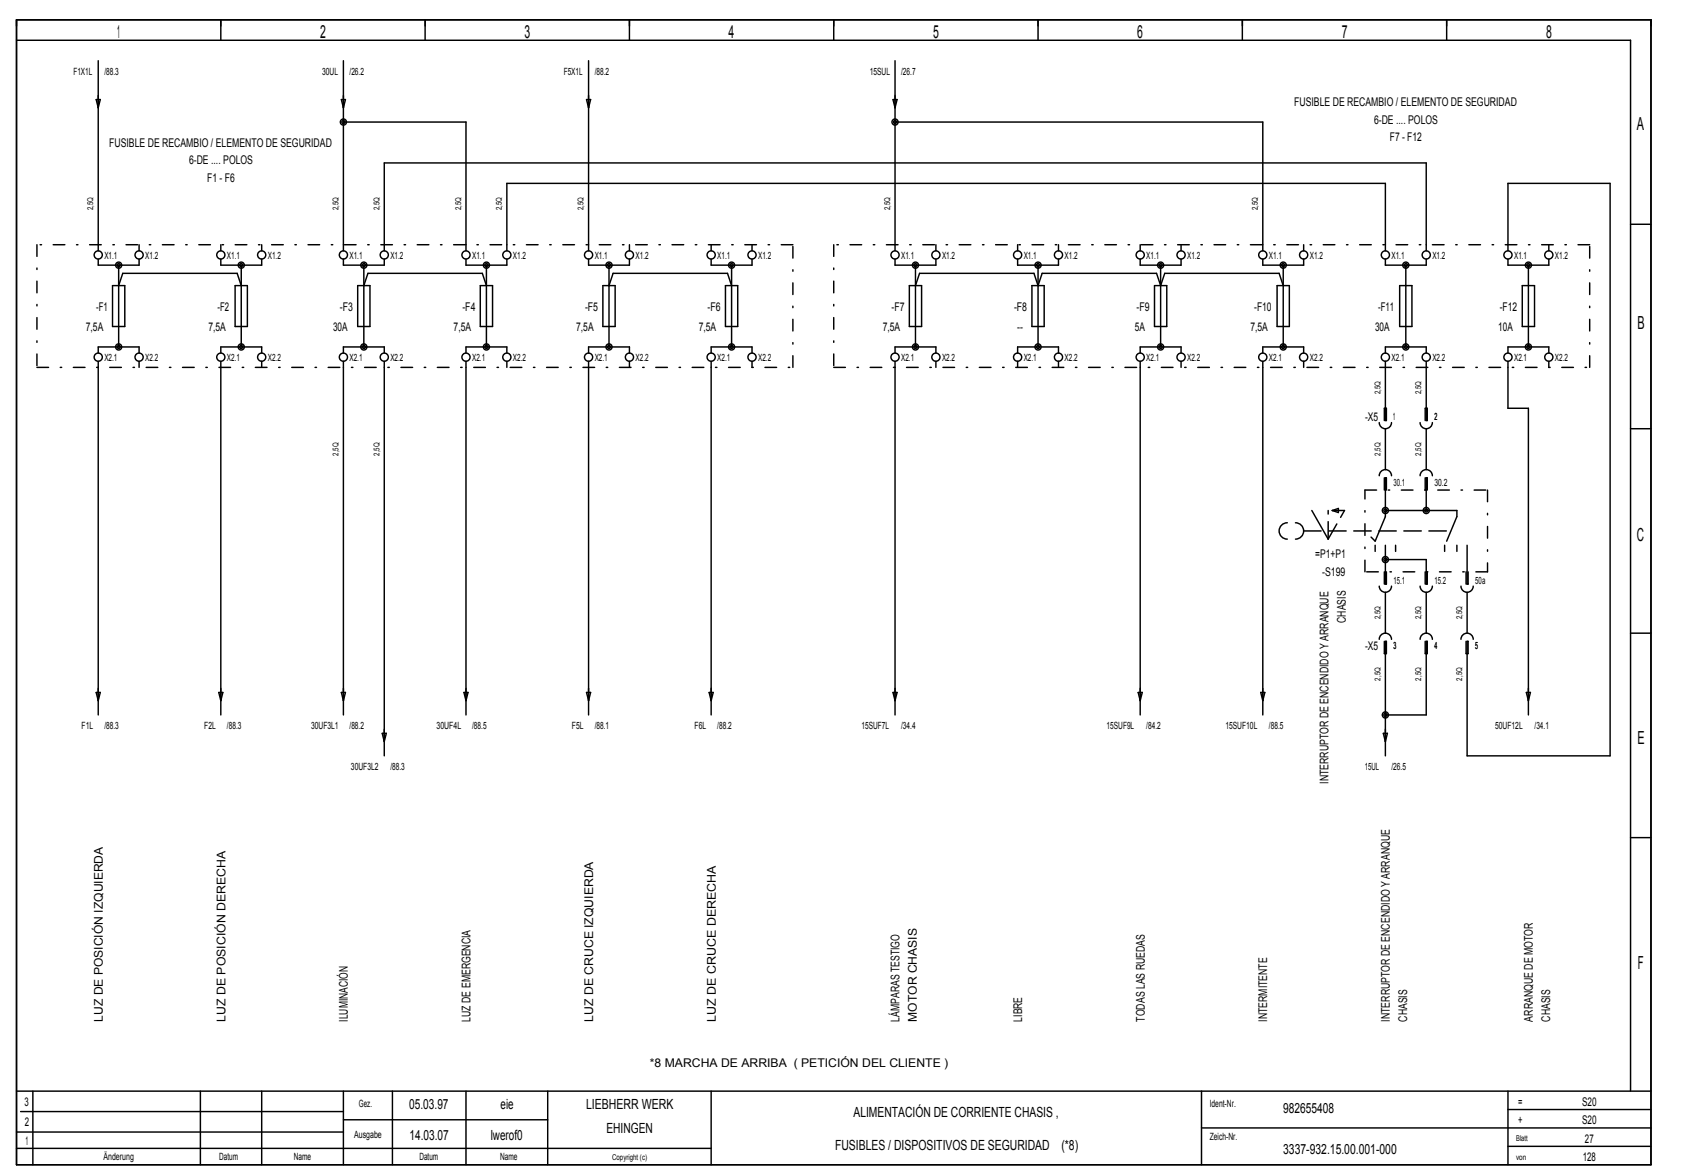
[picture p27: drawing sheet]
<svg xmlns="http://www.w3.org/2000/svg" width="408mm" height="284mm" viewBox="0 0 408 284" stroke-linecap="round" stroke-linejoin="round" font-family="sans-serif">
<defs><g id="words">
<g font-size="4.4">
<text x="28.4" y="9.3">1</text>
<text x="77.5" y="9.3">2</text>
<text x="127.1" y="9.3">3</text>
<text x="176.5" y="9.3">4</text>
<text x="226.1" y="9.3">5</text>
<text x="275.5" y="9.3">6</text>
<text x="325.1" y="9.3">7</text>
<text x="374.6" y="9.3">8</text>
<text x="396.6" y="31.6">A</text>
<text x="396.7" y="79.6">B</text>
<text x="396.6" y="131.1">C</text>
<text x="396.7" y="180.1">E</text>
<text x="396.8" y="234.5">F</text>
</g>
<g font-size="3.4">
<text x="99.2" y="268.5">05.03.97</text>
<text x="121.3" y="268.5">eie</text>
<text x="142" y="268.5">LIEBHERR WERK</text>
<text x="310.9" y="269.5">982655408</text>
<text x="99.2" y="275.9">14.03.07</text>
<text x="118.9" y="275.9">lwerof0</text>
<text x="146.9" y="274.4">EHINGEN</text>
<text x="206.8" y="270.4">ALIMENTACIÓN DE CORRIENTE CHASIS ,</text>
<text x="202.3" y="278.4">FUSIBLES / DISPOSITIVOS DE SEGURIDAD</text>
<text x="257.2" y="278.4">(*8)</text>
<text x="310.9" y="279.4">3337­932.15.00.001­000</text>
</g>
<g font-size="2.9">
<text x="313.5" y="25.7">FUSIBLE DE RECAMBIO / ELEMENTO DE SEGURIDAD</text>
<text x="332.9" y="29.9">6­DE .... POLOS</text>
<text x="26.4" y="35.6">FUSIBLE DE RECAMBIO / ELEMENTO DE SEGURIDAD</text>
<text x="336.7" y="34.1">F7 ­ F12</text>
<text x="45.8" y="39.8">6­DE .... POLOS</text>
<text x="50.2" y="44">F1 ­ F6</text>
<text x="23.3" y="75.2">­F1</text>
<text x="52.7" y="75.2">­F2</text>
<text x="82.3" y="75.2">­F3</text>
<text x="112" y="75.2">­F4</text>
<text x="141.7" y="75.2">­F5</text>
<text x="171.4" y="75.2">­F6</text>
<text x="216" y="75.2">­F7</text>
<text x="245.7" y="75.2">­F8</text>
<text x="275.4" y="75.2">­F9</text>
<text x="303.9" y="75.2">­F10</text>
<text x="333.9" y="75.2">­F11</text>
<text x="363.3" y="75.2">­F12</text>
<text x="20.8" y="80.1">7,5A</text>
<text x="50.5" y="80.1">7,5A</text>
<text x="80.7" y="80.1">30A</text>
<text x="109.9" y="80.1">7,5A</text>
<text x="139.6" y="80.1">7,5A</text>
<text x="169.3" y="80.1">7,5A</text>
<text x="213.9" y="80.1">7,5A</text>
<text x="246.5" y="80.1">­­</text>
<text x="275" y="80.1">5A</text>
<text x="303" y="80.1">7,5A</text>
<text x="333.2" y="80.1">30A</text>
<text x="363" y="80.1">10A</text>
<text x="330.8" y="101.9">­X5</text>
<text x="318.6" y="135.2">=P1+P1</text>
<text x="320.3" y="139.5">­S199</text>
<text x="326.1" y="150.8" transform="rotate(-90 326.1 150.8)">CHASIS</text>
<text x="330.8" y="157.4">­X5</text>
<text x="321.9" y="189.8" transform="rotate(-90 321.9 189.8)">INTERRUPTOR DE ENCENDIDO Y ARRANQUE</text>
<text x="24.9" y="247.3" transform="rotate(-90 24.9 247.3)">LUZ DE POSICIÓN IZQUIERDA</text>
<text x="54.6" y="247.3" transform="rotate(-90 54.6 247.3)">LUZ DE POSICIÓN DERECHA</text>
<text x="84.3" y="247.3" transform="rotate(-90 84.3 247.3)">ILUMINACIÓN</text>
<text x="114" y="247.3" transform="rotate(-90 114 247.3)">LUZ DE EMERGENCIA</text>
<text x="143.7" y="247.3" transform="rotate(-90 143.7 247.3)">LUZ DE CRUCE IZQUIERDA</text>
<text x="173.4" y="247.3" transform="rotate(-90 173.4 247.3)">LUZ DE CRUCE DERECHA</text>
<text x="217.9" y="247.3" transform="rotate(-90 217.9 247.3)">LÁMPARAS TESTIGO</text>
<text x="222.2" y="247.3" transform="rotate(-90 222.2 247.3)">MOTOR CHASIS</text>
<text x="247.6" y="247.3" transform="rotate(-90 247.6 247.3)">LIBRE</text>
<text x="277.3" y="247.3" transform="rotate(-90 277.3 247.3)">TODAS LAS RUEDAS</text>
<text x="307" y="247.3" transform="rotate(-90 307 247.3)">INTERMITENTE</text>
<text x="336.7" y="247.3" transform="rotate(-90 336.7 247.3)">INTERRUPTOR DE ENCENDIDO Y ARRANQUE</text>
<text x="341" y="247.3" transform="rotate(-90 341 247.3)">CHASIS</text>
<text x="371.4" y="247.3" transform="rotate(-90 371.4 247.3)">ARRANQUE DE MOTOR</text>
<text x="375.6" y="247.3" transform="rotate(-90 375.6 247.3)">CHASIS</text>
<text x="157.5" y="258.3">*8 MARCHA DE ARRIBA ( PETICIÓN DEL CLIENTE )</text>
<text x="5.9" y="267.8">3</text>
<text x="367.8" y="267.8">=</text>
<text x="383.3" y="267.8">S20</text>
<text x="6" y="272.7">2</text>
<text x="367.8" y="272.2">+</text>
<text x="383.3" y="272.2">S20</text>
<text x="6.2" y="277.2">1</text>
<text x="383.5" y="281.1">128</text>
<text x="384" y="276.7">27</text>
</g>
<g font-size="2.4">
<text x="17.8" y="18.1">F1X1L</text>
<text x="25.3" y="18.1">/88.3</text>
<text x="78" y="18.1">30UL</text>
<text x="84.7" y="18.1">/26.2</text>
<text x="136.6" y="18.1">F5X1L</text>
<text x="144.1" y="18.1">/88.2</text>
<text x="210.7" y="18.1">15SUL</text>
<text x="218.3" y="18.1">/26.7</text>
<text x="25.3" y="62.6">X1.1</text>
<text x="35.2" y="62.6">X1.2</text>
<text x="55" y="62.6">X1.1</text>
<text x="64.9" y="62.6">X1.2</text>
<text x="84.7" y="62.6">X1.1</text>
<text x="94.6" y="62.6">X1.2</text>
<text x="114.4" y="62.6">X1.1</text>
<text x="124.3" y="62.6">X1.2</text>
<text x="144.1" y="62.6">X1.1</text>
<text x="154" y="62.6">X1.2</text>
<text x="173.8" y="62.6">X1.1</text>
<text x="183.7" y="62.6">X1.2</text>
<text x="218.3" y="62.6">X1.1</text>
<text x="228.2" y="62.6">X1.2</text>
<text x="248" y="62.6">X1.1</text>
<text x="257.9" y="62.6">X1.2</text>
<text x="277.7" y="62.6">X1.1</text>
<text x="287.6" y="62.6">X1.2</text>
<text x="307.4" y="62.6">X1.1</text>
<text x="317.3" y="62.6">X1.2</text>
<text x="337.1" y="62.6">X1.1</text>
<text x="347" y="62.6">X1.2</text>
<text x="366.8" y="62.6">X1.1</text>
<text x="376.7" y="62.6">X1.2</text>
<text x="25.3" y="87.4">X2.1</text>
<text x="35.2" y="87.4">X2.2</text>
<text x="55" y="87.4">X2.1</text>
<text x="64.9" y="87.4">X2.2</text>
<text x="84.7" y="87.4">X2.1</text>
<text x="94.6" y="87.4">X2.2</text>
<text x="114.4" y="87.4">X2.1</text>
<text x="124.3" y="87.4">X2.2</text>
<text x="144.1" y="87.4">X2.1</text>
<text x="154" y="87.4">X2.2</text>
<text x="173.8" y="87.4">X2.1</text>
<text x="183.7" y="87.4">X2.2</text>
<text x="218.3" y="87.4">X2.1</text>
<text x="228.2" y="87.4">X2.2</text>
<text x="248" y="87.4">X2.1</text>
<text x="257.9" y="87.4">X2.2</text>
<text x="277.7" y="87.4">X2.1</text>
<text x="287.6" y="87.4">X2.2</text>
<text x="307.4" y="87.4">X2.1</text>
<text x="317.3" y="87.4">X2.2</text>
<text x="337.1" y="87.4">X2.1</text>
<text x="347" y="87.4">X2.2</text>
<text x="366.8" y="87.4">X2.1</text>
<text x="376.7" y="87.4">X2.2</text>
<text x="337.6" y="101.7">1</text>
<text x="347.5" y="101.7">2</text>
<text x="337.6" y="117.5">30.1</text>
<text x="347.5" y="117.5">30.2</text>
<text x="337.6" y="141.3">15.1</text>
<text x="347.5" y="141.3">15.2</text>
<text x="357.4" y="141.3">50a</text>
<text x="337.6" y="157.1">3</text>
<text x="347.5" y="157.1">4</text>
<text x="357.4" y="157.1">5</text>
<text x="19.8" y="176.5">F1L</text>
<text x="25.3" y="176.5">/88.3</text>
<text x="49.5" y="176.5">F2L</text>
<text x="55" y="176.5">/88.3</text>
<text x="75.4" y="176.5">30UF3L1</text>
<text x="84.7" y="176.5">/88.2</text>
<text x="105.8" y="176.5">30UF4L</text>
<text x="114.4" y="176.5">/88.5</text>
<text x="138.6" y="176.5">F5L</text>
<text x="144.1" y="176.5">/88.1</text>
<text x="168.3" y="176.5">F6L</text>
<text x="173.8" y="176.5">/88.2</text>
<text x="208.7" y="176.5">15SUF7L</text>
<text x="218.3" y="176.5">/34.4</text>
<text x="268.1" y="176.5">15SUF9L</text>
<text x="277.7" y="176.5">/84.2</text>
<text x="296.9" y="176.5">15SUF10L</text>
<text x="307.4" y="176.5">/88.5</text>
<text x="362.2" y="176.5">50UF12L</text>
<text x="371.8" y="176.5">/34.1</text>
<text x="85" y="186.4">30UF3L2</text>
<text x="94.6" y="186.4">/88.3</text>
<text x="330.6" y="186.4">15UL</text>
<text x="337.1" y="186.4">/26.5</text>
<text x="87" y="268">Gez.</text>
<text x="293.1" y="268">Ident­Nr.</text>
<text x="85.8" y="275.5">Ausgabe</text>
<text x="293.1" y="275.9">Zeich­Nr.</text>
<text x="25.1" y="280.9">Änderung</text>
<text x="53.1" y="280.9">Datum</text>
<text x="71.2" y="280.9">Name</text>
<text x="101.6" y="280.9">Datum</text>
<text x="121.2" y="280.9">Name</text>
</g>
<g font-size="1.9">
<text x="22.6" y="50.9" transform="rotate(-90 22.6 50.9)">2,5Q</text>
<text x="82" y="50.9" transform="rotate(-90 82 50.9)">2,5Q</text>
<text x="91.9" y="50.9" transform="rotate(-90 91.9 50.9)">2,5Q</text>
<text x="111.7" y="50.9" transform="rotate(-90 111.7 50.9)">2,5Q</text>
<text x="121.6" y="50.9" transform="rotate(-90 121.6 50.9)">2,5Q</text>
<text x="141.4" y="50.9" transform="rotate(-90 141.4 50.9)">2,5Q</text>
<text x="215.7" y="50.9" transform="rotate(-90 215.7 50.9)">2,5Q</text>
<text x="304.8" y="50.9" transform="rotate(-90 304.8 50.9)">2,5Q</text>
<text x="334.5" y="95.5" transform="rotate(-90 334.5 95.5)">2,5Q</text>
<text x="344.4" y="95.5" transform="rotate(-90 344.4 95.5)">2,5Q</text>
<text x="82" y="110.3" transform="rotate(-90 82 110.3)">2,5Q</text>
<text x="91.9" y="110.3" transform="rotate(-90 91.9 110.3)">2,5Q</text>
<text x="334.5" y="110.3" transform="rotate(-90 334.5 110.3)">2,5Q</text>
<text x="344.4" y="110.3" transform="rotate(-90 344.4 110.3)">2,5Q</text>
<text x="334.5" y="149.9" transform="rotate(-90 334.5 149.9)">2,5Q</text>
<text x="344.4" y="149.9" transform="rotate(-90 344.4 149.9)">2,5Q</text>
<text x="354.3" y="149.9" transform="rotate(-90 354.3 149.9)">2,5Q</text>
<text x="334.5" y="164.8" transform="rotate(-90 334.5 164.8)">2,5Q</text>
<text x="344.4" y="164.8" transform="rotate(-90 344.4 164.8)">2,5Q</text>
<text x="354.3" y="164.8" transform="rotate(-90 354.3 164.8)">2,5Q</text>
<text x="148.3" y="280.8">Copyright (c)</text>
<text x="367.3" y="280.8">von</text>
<text x="367.3" y="276.4">Blatt</text>
</g>
</g></defs>
<g fill="none" stroke="#000" stroke-width=".35">
<path d="M4 4.8h396v277.2h-396zM4 9.7h391.1v254.5M23.8 14.7v46M53.5 4.8v4.9M83.2 14.7v46M103 4.8v4.9M142.6 14.7v46M152.5 4.8v4.9M202 4.8v4.9M216.8 14.7v46M251.5 4.8v4.9M301 4.8v4.9"/>
<path d="M350.5 4.8v4.9M23.3 24.1h1l-.5 2zM82.7 24.1h1l-.5 2zM83.2 29.5h29.7v31.2M142.1 24.1h1l-.5 2zM216.4 24.1h.9l-.5 2zM216.8 29.5h89.1v31.2M33.7 59.2v1.5M53.5 59.2v1.5M63.4 59.2v1.5M152.5 59.2v1.5M172.3 59.2v1.5"/>
<path d="M182.2 59.2v1.5M226.8 59.2v1.5M246.6 59.2v1.5M256.5 59.2v1.5M276.3 59.2v1.5M286.2 59.2v1.5M315.8 59.2v1.5M375.3 59.2v1.5M395.1 54.3h4.9M23.8 62.7v1.5h9.9v-1.5M27.3 69.1h2.9v9.9h-2.9zM28.8 64.2v19.8"/>
<path d="M28.8 69.1l.9-2.9h27.8l.9 2.9M53.5 62.7v1.5h9.9v-1.5M57 69.1h2.9v9.9h-2.9zM58.4 64.2v19.8M83.2 62.7v1.5h9.9v-1.5M86.7 69.1h2.9v9.9h-2.9zM88.1 64.2v19.8M88.1 69.1l1-2.9h27.8l.9 2.9M93.1 60.7v-21.3h252.4v21.3M112.9 62.7v1.5h9.9v-1.5M116.4 69.1h2.9v9.9h-2.9zM117.8 64.2v19.8"/>
<path d="M122.8 60.7v-16.3h212.8v16.3M142.6 62.7v1.5h9.9v-1.5M146.1 69.1h2.9v9.9h-2.9zM147.6 64.2v19.8M147.6 69.1l.9-2.9h27.8l.9 2.9M172.3 62.7v1.5h9.9v-1.5M175.8 69.1h2.9v9.9h-2.9zM177.2 64.2v19.8M216.8 62.7v1.5h10v-1.5M220.3 69.1h3v9.9h-3zM221.8 64.2v19.8M221.8 69.1l1-2.9h27.7l1 2.9 1-2.9h27.7l1 2.9 1-2.9h27.7l1 2.9"/>
<path d="M246.6 62.7v1.5h9.9v-1.5M250 69.1h3v9.9h-3zM251.5 64.2v19.8M276.3 62.7v1.5h9.9v-1.5M279.7 69.1h3v9.9h-3zM281.2 64.2v19.8M305.9 62.7v1.5h9.9v-1.5M309.4 69.1h3v9.9h-3zM310.9 64.2v19.8M335.6 62.7v1.5h9.9v-1.5M339.1 69.1h3v9.9h-3zM340.6 64.2v19.8"/>
<path d="M365.4 60.7v-16.3h24.7v138.6h-34.6v-27.7h.2v2.9h-.5v-2.9M365.4 62.7v1.5h9.9v-1.5M368.8 69.1h3v9.9h-3zM370.3 64.2v19.8M23.8 85.5v-1.5h9.9v1.5M23.8 87.5v85.6M33.7 87.5v1.4M53.5 85.5v-1.5h9.9v1.5M53.5 87.5v85.6M63.4 87.5v1.4M83.2 85.5v-1.5h9.9v1.5M83.2 87.5v85.6"/>
<path d="M93.1 87.5v95.5M112.9 85.5v-1.5h9.9v1.5M112.9 87.5v85.6M122.8 87.5v1.4M142.6 85.5v-1.5h9.9v1.5M142.6 87.5v85.6M152.5 87.5v1.4M172.3 85.5v-1.5h9.9v1.5M172.3 87.5v85.6M182.2 87.5v1.4M216.8 85.5v-1.5h10v1.5M216.8 87.5v85.6"/>
<path d="M226.8 87.5v1.4M246.6 85.5v-1.5h9.9v1.5M246.6 87.5v1.4M256.5 87.5v1.4M276.3 85.5v-1.5h9.9v1.5M276.3 87.5v85.6M286.2 87.5v1.4M305.9 85.5v-1.5h9.9v1.5M305.9 87.5v85.6M315.8 87.5v1.4M335.6 85.5v-1.5h9.9v1.5M335.6 87.5v14.3h.3v-3h-.5v3"/>
<path d="M345.5 87.5v14.3h.3v-3h-.5v3M365.4 87.5v11.3h4.9v74.3M365.4 85.5v-1.5h9.9v1.5M375.3 87.5v1.4M334.2 102.3a1.49 1.49 0 0 0 1.5 1.5 1.49 1.49 0 0 0 1.4-1.5M334.2 115.2a1.49 1.49 0 0 1 1.5-1.5 1.49 1.49 0 0 1 1.4 1.5M335.4 115.7v2.9M335.6 103.8v9.9M335.9 118.6v-2.9h-.3v9.4l-2.4 5.9-1-1M344.1 102.3a1.48 1.48 0 0 0 1.5 1.5 1.48 1.48 0 0 0 1.4-1.5M344.1 115.2a1.48 1.48 0 0 1 1.5-1.5 1.48 1.48 0 0 1 1.4 1.5M345.3 115.7v2.9"/>
<path d="M345.5 103.8v9.9M345.8 118.6v-2.9h-.3v7.9M395.1 103.8h4.9M311.9 126.6a1.98 1.98 0 0 0-2 1.9 1.98 1.98 0 0 0 2 2M313.9 126.6a1.98 1.98 0 0 1 1.9 1.9 1.98 1.98 0 0 1-1.9 2M317.8 123.6l4 6.9M322.8 123.6l1.5-.5v1zM322.8 123.6h2.9M333.2 132v1.5M335.4 138.4v3M335.6 132v9.4h.3v-3M335.6 135.5h9.9v5.9h.3v-3"/>
<path d="M335.6 123.6h17.4v1.5l-2.5 5.9M338.1 132v1.5M345.3 138.4v3M350 132v1.5M353 132v1.5M355.2 138.4v3M355.5 132v9.4h.2v-3M334.2 141.9a1.49 1.49 0 0 0 1.5 1.5 1.49 1.49 0 0 0 1.4-1.5M334.2 154.8a1.49 1.49 0 0 1 1.5-1.5 1.49 1.49 0 0 1 1.4 1.5M335.4 155.3v2.9h.5v-2.9h-.3v27.7M335.6 143.4v9.9M344.1 141.9a1.48 1.48 0 0 0 1.5 1.5 1.48 1.48 0 0 0 1.4-1.5"/>
<path d="M344.1 154.8a1.48 1.48 0 0 1 1.5-1.5 1.48 1.48 0 0 1 1.4 1.5M345.3 155.3v2.9h.5v-2.9h-.3v17.8h-9.9M345.5 143.4v9.9M354 141.9a1.48 1.48 0 0 0 1.5 1.5 1.48 1.48 0 0 0 1.4-1.5M354 154.8a1.48 1.48 0 0 1 1.5-1.5 1.48 1.48 0 0 1 1.4 1.5M355.5 143.4v9.9M395.1 153.3h4.9M23.3 167.7h1l-.5 1.9zM53 167.7h1l-.5 1.9zM82.7 167.7h1l-.5 1.9zM92.6 177.6h1l-.5 1.9zM112.4 167.7h1l-.5 1.9z"/>
<path d="M142.1 167.7h1l-.5 1.9zM171.8 167.7h1l-.5 1.9zM216.4 167.7h.9l-.5 1.9zM275.8 167.7h.9l-.4 1.9zM305.5 167.7h.9l-.5 1.9zM335.2 177.6h.9l-.5 1.9zM369.8 167.7h1l-.5 1.9zM395.1 202.8h4.9M4 278h168.3M4 274.1h79.2M4 264.2h396M5 269.1h78.2"/>
<path d="M8 264.2v17.8M48.5 264.2v17.8M63.4 264.2v17.8M83.2 264.2v17.8M83.2 271.1h49.5M95.1 264.2v17.8M112.9 264.2v17.8M132.7 264.2v17.8M172.3 264.2v17.8M291.1 264.2v17.8M291.1 273.1h108.9M365.4 264.2v17.8"/>
<path d="M365.4 277.5h34.6M365.4 268.6h34.6"/>
<circle cx="83.2" cy="29.5" r=".74"/>
<circle cx="83.2" cy="29.5" r=".37"/>
<circle cx="216.8" cy="29.5" r=".74"/>
<circle cx="216.8" cy="29.5" r=".37"/>
<circle cx="23.8" cy="61.7" r=".99"/>
<circle cx="28.7" cy="64.2" r=".74"/>
<circle cx="28.7" cy="64.2" r=".37"/>
<circle cx="33.7" cy="61.7" r=".99"/>
<circle cx="53.5" cy="61.7" r=".99"/>
<circle cx="58.4" cy="64.2" r=".74"/>
<circle cx="58.4" cy="64.2" r=".37"/>
<circle cx="63.4" cy="61.7" r=".99"/>
<circle cx="83.2" cy="61.7" r=".99"/>
<circle cx="88.1" cy="64.2" r=".74"/>
<circle cx="88.1" cy="64.2" r=".37"/>
<circle cx="93.1" cy="61.7" r=".99"/>
<circle cx="112.9" cy="61.7" r=".99"/>
<circle cx="117.8" cy="64.2" r=".74"/>
<circle cx="117.8" cy="64.2" r=".37"/>
<circle cx="122.8" cy="61.7" r=".99"/>
<circle cx="142.6" cy="61.7" r=".99"/>
<circle cx="147.5" cy="64.2" r=".74"/>
<circle cx="147.5" cy="64.2" r=".37"/>
<circle cx="152.5" cy="61.7" r=".99"/>
<circle cx="172.3" cy="61.7" r=".99"/>
<circle cx="177.2" cy="64.2" r=".74"/>
<circle cx="177.2" cy="64.2" r=".37"/>
<circle cx="182.2" cy="61.7" r=".99"/>
<circle cx="216.8" cy="61.7" r=".99"/>
<circle cx="221.8" cy="64.2" r=".74"/>
<circle cx="221.8" cy="64.2" r=".37"/>
<circle cx="226.7" cy="61.7" r=".99"/>
<circle cx="246.5" cy="61.7" r=".99"/>
<circle cx="251.5" cy="64.2" r=".37"/>
<circle cx="251.5" cy="64.2" r=".74"/>
<circle cx="256.4" cy="61.7" r=".99"/>
<circle cx="276.2" cy="61.7" r=".99"/>
<circle cx="281.2" cy="64.2" r=".74"/>
<circle cx="281.2" cy="64.2" r=".37"/>
<circle cx="286.1" cy="61.7" r=".99"/>
<circle cx="305.9" cy="61.7" r=".99"/>
<circle cx="310.9" cy="64.2" r=".37"/>
<circle cx="310.9" cy="64.2" r=".74"/>
<circle cx="315.8" cy="61.7" r=".99"/>
<circle cx="335.6" cy="61.7" r=".99"/>
<circle cx="340.6" cy="64.2" r=".74"/>
<circle cx="340.6" cy="64.2" r=".37"/>
<circle cx="345.5" cy="61.7" r=".99"/>
<circle cx="365.3" cy="61.7" r=".99"/>
<circle cx="370.3" cy="64.2" r=".74"/>
<circle cx="370.3" cy="64.2" r=".37"/>
<circle cx="375.2" cy="61.7" r=".99"/>
<circle cx="23.8" cy="86.5" r=".99"/>
<circle cx="28.7" cy="84" r=".74"/>
<circle cx="28.7" cy="84" r=".37"/>
<circle cx="33.7" cy="86.5" r=".99"/>
<circle cx="53.5" cy="86.5" r=".99"/>
<circle cx="58.4" cy="84" r=".74"/>
<circle cx="58.4" cy="84" r=".37"/>
<circle cx="63.4" cy="86.5" r=".99"/>
<circle cx="83.2" cy="86.5" r=".99"/>
<circle cx="88.1" cy="84" r=".74"/>
<circle cx="88.1" cy="84" r=".37"/>
<circle cx="93.1" cy="86.5" r=".99"/>
<circle cx="112.9" cy="86.5" r=".99"/>
<circle cx="117.8" cy="84" r=".74"/>
<circle cx="117.8" cy="84" r=".37"/>
<circle cx="122.8" cy="86.5" r=".99"/>
<circle cx="142.6" cy="86.5" r=".99"/>
<circle cx="147.5" cy="84" r=".74"/>
<circle cx="147.5" cy="84" r=".37"/>
<circle cx="152.5" cy="86.5" r=".99"/>
<circle cx="172.3" cy="86.5" r=".99"/>
<circle cx="177.2" cy="84" r=".74"/>
<circle cx="177.2" cy="84" r=".37"/>
<circle cx="182.2" cy="86.5" r=".99"/>
<circle cx="216.8" cy="86.5" r=".99"/>
<circle cx="221.8" cy="84" r=".74"/>
<circle cx="221.8" cy="84" r=".37"/>
<circle cx="226.7" cy="86.5" r=".99"/>
<circle cx="246.5" cy="86.5" r=".99"/>
<circle cx="251.5" cy="84" r=".37"/>
<circle cx="251.5" cy="84" r=".74"/>
<circle cx="256.4" cy="86.5" r=".99"/>
<circle cx="276.2" cy="86.5" r=".99"/>
<circle cx="281.2" cy="84" r=".74"/>
<circle cx="281.2" cy="84" r=".37"/>
<circle cx="286.1" cy="86.5" r=".99"/>
<circle cx="305.9" cy="86.5" r=".99"/>
<circle cx="310.9" cy="84" r=".37"/>
<circle cx="310.9" cy="84" r=".74"/>
<circle cx="315.8" cy="86.5" r=".99"/>
<circle cx="335.6" cy="86.5" r=".99"/>
<circle cx="340.6" cy="84" r=".74"/>
<circle cx="340.6" cy="84" r=".37"/>
<circle cx="345.5" cy="86.5" r=".99"/>
<circle cx="365.3" cy="86.5" r=".99"/>
<circle cx="370.3" cy="84" r=".74"/>
<circle cx="370.3" cy="84" r=".37"/>
<circle cx="375.2" cy="86.5" r=".99"/>
<circle cx="335.6" cy="123.6" r=".74"/>
<circle cx="335.6" cy="135.5" r=".74"/>
<circle cx="335.6" cy="135.5" r=".37"/>
<circle cx="335.6" cy="123.6" r=".37"/>
<circle cx="345.5" cy="123.6" r=".74"/>
<circle cx="345.5" cy="123.6" r=".37"/>
<circle cx="335.6" cy="173.1" r=".74"/>
<circle cx="335.6" cy="173.1" r=".37"/>
</g>
<path d="M9 59.2v29.7M192.1 59.2h-183.1M202 59.2v29.7M385.2 59.2h-183.2M9 88.9h183.1M192.1 88.9v-29.7M202 88.9h183.2M385.2 88.9v-29.7M330.7 118.6h29.7M360.4 118.6v19.8M330.7 138.4v-19.8M360.4 138.4h-29.7" fill="none" stroke="#000" stroke-width=".35" stroke-dasharray="2.8 2.8 .4 2.8"/>
<path d="M315.8 128.5h34.7M321.8 130.5v-6.9M321.8 130.5l3.9-6.9" fill="none" stroke="#000" stroke-width=".35" stroke-dasharray="4.2 1.8"/>
<use href="#words"/>
</svg>
